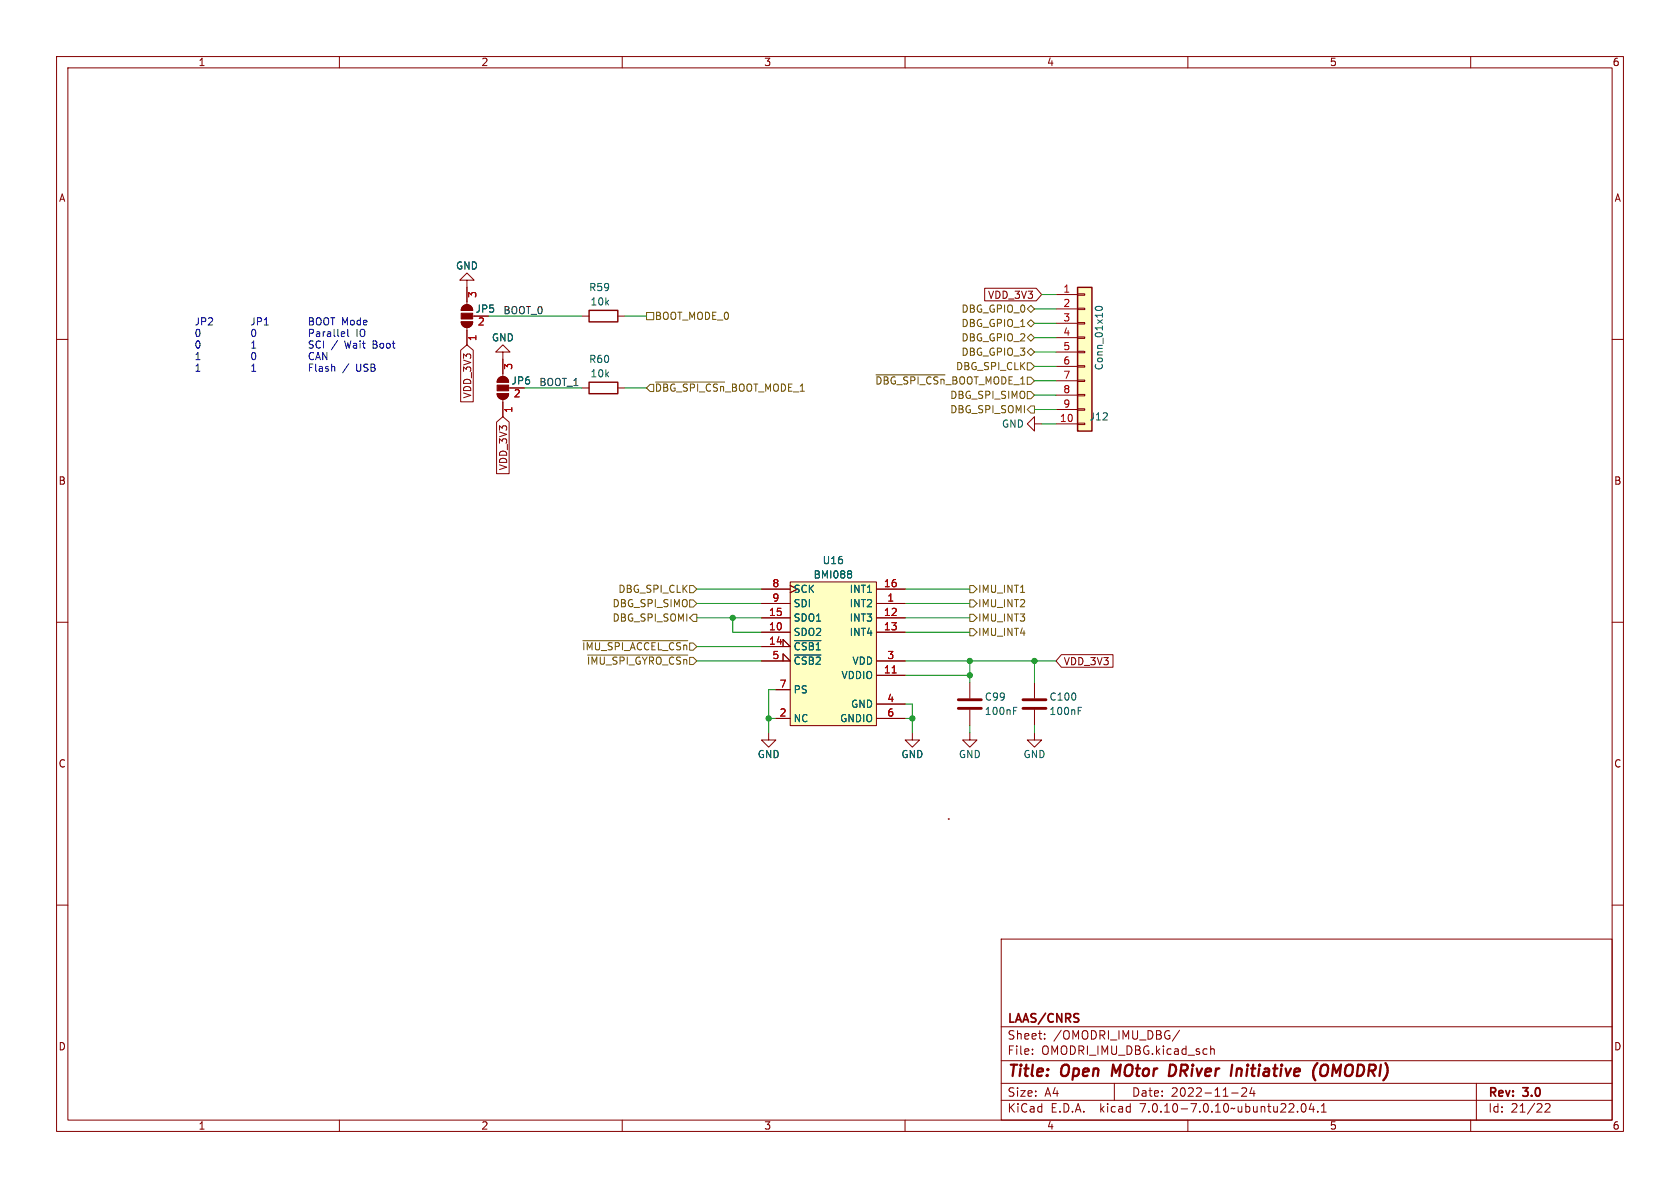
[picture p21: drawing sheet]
<svg xmlns="http://www.w3.org/2000/svg" width="297mm" height="210mm" viewBox="0 0 297 210" stroke-linecap="round" stroke-linejoin="round" font-family="sans-serif">
<defs><g id="words">
<g font-size="2.8" fill="#840000">
<text x="178" y="190.9">Title:</text>
<text x="187.7" y="190.9">Open</text>
<text x="197.4" y="190.9">MOtor</text>
<text x="208.3" y="190.9">DRiver</text>
<text x="220.1" y="190.9">Initiative</text>
<text x="235.3" y="190.9">(OMODRI)</text>
</g>
<g font-size="2.1" fill="#840000">
<text x="178" y="184">Sheet:</text>
<text x="178" y="181.2">LAAS/CNRS</text>
<text x="186.2" y="184">/OMODRI_IMU_DBG/</text>
<text x="178" y="186.7">File:</text>
<text x="184.1" y="186.7">OMODRI_IMU_DBG.kicad_sch</text>
<text x="178" y="196.9">KiCad</text>
<text x="178" y="194.1">Size:</text>
<text x="184.7" y="194.1">A4</text>
<text x="185.7" y="196.9">E.D.A.</text>
<text x="194.6" y="196.9">kicad</text>
<text x="200" y="194.1">Date:</text>
<text x="201.8" y="196.9">7.0.10-7.0.10~ubuntu22.04.1</text>
<text x="207" y="194.1">2022-11-24</text>
<text x="263" y="194.3">Rev:</text>
<text x="263" y="196.9">Id:</text>
<text x="267.1" y="196.9">21/22</text>
<text x="269.4" y="194.3">3.0</text>
</g>
<g font-size="1.8" fill="#840000">
<text x="35" y="11.9">1</text>
<text x="85" y="11.9">2</text>
<text x="135" y="11.9">3</text>
<text x="185" y="11.9">4</text>
<text x="235" y="11.9">5</text>
<text x="285" y="11.9">6</text>
<text x="10.3" y="35.9">A</text>
<text x="285.3" y="35.9">A</text>
<text x="174.6" y="53">VDD_3V3</text>
<text x="84" y="55.5">JP5</text>
<text x="83.5" y="70.5" transform="rotate(-90 83.5 70.5)">VDD_3V3</text>
<text x="90.3" y="68.2">JP6</text>
<text x="89.9" y="83.2" transform="rotate(-90 89.9 83.2)">VDD_3V3</text>
<text x="10.3" y="85.9">B</text>
<text x="285.3" y="85.9">B</text>
<text x="188" y="117.8">VDD_3V3</text>
<text x="10.3" y="135.9">C</text>
<text x="285.3" y="135.9">C</text>
<text x="10.3" y="185.9">D</text>
<text x="285.3" y="185.9">D</text>
<text x="35" y="199.9">1</text>
<text x="85" y="199.9">2</text>
<text x="135" y="199.9">3</text>
<text x="185" y="199.9">4</text>
<text x="235" y="199.9">5</text>
<text x="285" y="199.9">6</text>
</g>
<g font-size="1.8" fill="#006464">
<text x="80.5" y="47.9">GND</text>
<text x="104" y="51.7">R59</text>
<text x="104.3" y="54.2">10k</text>
<text x="86.9" y="60.6">GND</text>
<text x="104" y="64.4">R60</text>
<text x="195.2" y="65.6" transform="rotate(-90 195.2 65.6)">Conn_01x10</text>
<text x="104.3" y="66.9">10k</text>
<text x="177" y="75.8">GND</text>
<text x="192.5" y="74.5">J12</text>
<text x="145.3" y="99.9">U16</text>
<text x="140.2" y="105">SCK</text>
<text x="140.2" y="107.5">SDI</text>
<text x="143.7" y="102.5">BMI088</text>
<text x="150.1" y="107.5">INT2</text>
<text x="150.1" y="105">INT1</text>
<text x="140.2" y="112.6">SDO2</text>
<text x="140.2" y="110.1">SDO1</text>
<text x="150.1" y="110.1">INT3</text>
<text x="150.1" y="112.6">INT4</text>
<text x="140.2" y="115.2">~{CSB1}</text>
<text x="140.2" y="117.7">~{CSB2}</text>
<text x="150.6" y="117.7">VDD</text>
<text x="140.2" y="122.8">PS</text>
<text x="148.7" y="120.2">VDDIO</text>
<text x="150.4" y="125.3">GND</text>
<text x="174" y="124.1">C99</text>
<text x="185.4" y="124.1">C100</text>
<text x="140.2" y="127.9">NC</text>
<text x="148.4" y="127.9">GNDIO</text>
<text x="174" y="126.6">100nF</text>
<text x="185.4" y="126.6">100nF</text>
<text x="133.9" y="134.2">GND</text>
<text x="159.3" y="134.2">GND</text>
<text x="169.4" y="134.2">GND</text>
<text x="180.8" y="134.2">GND</text>
</g>
<g font-size="1.8" fill="#a90000">
<text x="84.5" y="52.8" transform="rotate(-90 84.5 52.8)">3</text>
<text x="187.9" y="51.8">1</text>
<text x="84.4" y="57.9">2</text>
<text x="187.9" y="54.4">2</text>
<text x="187.9" y="56.9">3</text>
<text x="187.9" y="59.4">4</text>
<text x="84.5" y="60.4" transform="rotate(-90 84.5 60.4)">1</text>
<text x="90.9" y="65.5" transform="rotate(-90 90.9 65.5)">3</text>
<text x="187.9" y="62">5</text>
<text x="187.9" y="64.5">6</text>
<text x="90.7" y="70.6">2</text>
<text x="187.9" y="67.1">7</text>
<text x="187.9" y="69.6">8</text>
<text x="90.9" y="73.1" transform="rotate(-90 90.9 73.1)">1</text>
<text x="187.3" y="74.7">10</text>
<text x="187.9" y="72.1">9</text>
<text x="136.5" y="103.9">8</text>
<text x="136.5" y="106.4">9</text>
<text x="156.2" y="103.9">16</text>
<text x="156.8" y="106.4">1</text>
<text x="135.8" y="111.5">10</text>
<text x="135.8" y="109">15</text>
<text x="156.2" y="109">12</text>
<text x="156.2" y="111.5">13</text>
<text x="135.8" y="114">14</text>
<text x="136.5" y="116.6">5</text>
<text x="156.2" y="119.1">11</text>
<text x="156.8" y="116.6">3</text>
<text x="137.7" y="121.7">7</text>
<text x="156.8" y="124.2">4</text>
<text x="137.7" y="126.7">2</text>
<text x="156.8" y="126.7">6</text>
</g>
<g font-size="1.8" fill="#0000c2">
<text x="34.3" y="57.6">JP2 JP1 BOOT</text>
<text x="34.3" y="59.7">0 0 Parallel</text>
<text x="60.4" y="57.6">Mode</text>
<text x="62.9" y="59.7">IO</text>
<text x="34.3" y="61.7">0 1 SCI</text>
<text x="34.3" y="63.7">1 0 CAN</text>
<text x="34.3" y="65.8">1 1 Flash</text>
<text x="58.6" y="61.7">/</text>
<text x="60.6" y="65.8">/</text>
<text x="61.1" y="61.7">Wait</text>
<text x="63.1" y="65.8">USB</text>
<text x="66.2" y="61.7">Boot</text>
</g>
<g font-size="1.8" fill="#0f0f0f">
<text x="88.9" y="55.6">BOOT_0</text>
<text x="95.2" y="68.3">BOOT_1</text>
</g>
<g font-size="1.8" fill="#725600">
<text x="115.7" y="56.7">BOOT_MODE_0</text>
<text x="169.9" y="58">DBG_GPIO_1</text>
<text x="169.9" y="55.5">DBG_GPIO_0</text>
<text x="168.9" y="65.6">DBG_SPI_CLK</text>
<text x="169.9" y="60.6">DBG_GPIO_2</text>
<text x="169.9" y="63.1">DBG_GPIO_3</text>
<text x="115.7" y="69.4">~{DBG_SPI_CSn}_BOOT_MODE_1</text>
<text x="154.6" y="68.2">~{DBG_SPI_CSn}_BOOT_MODE_1</text>
<text x="167.9" y="70.7">DBG_SPI_SIMO</text>
<text x="167.9" y="73.3">DBG_SPI_SOMI</text>
<text x="108.2" y="107.5">DBG_SPI_SIMO</text>
<text x="109.2" y="105">DBG_SPI_CLK</text>
<text x="172.8" y="105">IMU_INT1</text>
<text x="172.8" y="107.5">IMU_INT2</text>
<text x="108.2" y="110.1">DBG_SPI_SOMI</text>
<text x="172.8" y="112.6">IMU_INT4</text>
<text x="172.8" y="110.1">IMU_INT3</text>
<text x="102.8" y="115.2">~{IMU_SPI_ACCEL_CSn}</text>
<text x="103.7" y="117.7">~{IMU_SPI_GYRO_CSn}</text>
</g>
</g></defs>
<g fill="none" stroke="#840000" stroke-width=".18">
<path d="M10 10h277v190h-277zM12 12h273v186h-273zM60 10v2M110 10v2M160 10v2M210 10v2M260 10v2M10 60h2M81.5 56.9h2.1a1.02 1.02 0 0 1-1.1 1 1.02 1.02 0 0 1-1-1zM81.8 54.1a1.02 1.02 0 0 1 1.1-.2 1.02 1.02 0 0 1 .7 1h-2.1zM82.5 49.5h1.3l-1.3-1.2-1.2 1.2h1.2v4.3M82.5 57.9v3.1"/>
<path d="M102.9 55.9h1.2M109.2 55.9h1.3M174.1 51h9.1l.9 1.1-.9 1.1h-9.1zM186.7 52.1h3.8M186.7 54.6h3.8M186.7 57.2h3.8M186.7 59.7h3.8M190.5 59.6h1.3v.2h-1.3zM190.5 57h1.3v.3h-1.3zM190.5 54.5h1.3v.2h-1.3zM190.5 51.9h1.3v.3h-1.3zM285 60h2"/>
<path d="M81.4 61.9l1.1-.9 1.2 .9v9.1h-2.3zM87.8 74.6l1.1-.9 1.1 .9v9.1h-2.2zM87.9 69.6h2a1.02 1.02 0 0 1-1 1 1.02 1.02 0 0 1-1-1zM88.2 66.8a1.02 1.02 0 0 1 1.1-.2 1.02 1.02 0 0 1 .6 1h-2zM88.9 62.2h1.3l-1.3-1.2-1.3 1.2h1.3v4.3M88.9 70.6v3.1M102.9 68.6h1.2M109.2 68.6h1.3M182.9 74.9v-1.2l-1.3 1.2 1.3 1.3v-1.3h1.2M186.7 74.9h3.8M186.7 62.2h3.8M186.7 64.8h3.8"/>
<path d="M186.7 67.3h3.8M186.7 69.9h3.8M186.7 72.4h3.8M190.5 74.8h1.3v.3h-1.3zM190.5 72.3h1.3v.2h-1.3zM190.5 69.7h1.3v.3h-1.3zM190.5 67.2h1.3v.2h-1.3zM190.5 64.6h1.3v.3h-1.3zM190.5 62.1h1.3v.3h-1.3zM10 110h2M134.6 114.3h5.1l-1.3-1.3v1.3M134.6 116.8h5.1l-1.3-1.2v1.2"/>
<path d="M134.6 106.7h5.1M134.6 111.8h5.1M134.6 109.2h5.1M134.6 104.1h5.1M139.7 102.9h15.2v25.4h-15.2zM154.9 106.7h5.1M154.9 111.8h5.1M154.9 119.4h5.1M154.9 109.2h5.1M154.9 104.1h5.1M154.9 116.8h5.1M187.6 115.7h9.2v2.3h-9.2l-.9-1.2z"/>
<path d="M285 110h2M135.9 129.5v1.3h1.3l-1.3 1.3-1.3-1.3h1.3M137.2 127h2.5M137.2 121.9h2.5M154.9 127h5.1M154.9 124.5h5.1M161.3 129.5v1.3h1.3l-1.3 1.3-1.3-1.3h1.3M171.4 129.5v1.3h1.3l-1.3 1.3-1.2-1.3h1.2M171.4 120.7v2.7M171.4 125.5v2.8M182.9 129.5v1.3h1.2l-1.2 1.3-1.3-1.3h1.3M182.9 120.7v2.7"/>
<path d="M182.9 125.5v2.8M10 160h2M167.6 144.8h.1M285 160h2M177 166h108v32h-108zM60 198v2M110 198v2M160 198v2M177 194.5h108M177 191.5h108M177 187.5h108M177 181.5h108"/>
<path d="M182.5 186.3v.1M182.5 185.5v.1M184.7 183.6v.1M184.7 182.8v.1M197 191.5v3M208.5 182.1l-1.3 2M210 198v2M214 184.9v1.5M214 185.5l.2-.1 .4 .1 .1 .9M217.7 193.2h1.2M219.5 192.4l.6-.1 .2 .1 .1 .3-.9 1.1h.9M221.3 192.2l-.3 1.1h.9"/>
<path d="M221.7 192.8v1M229.4 196.5v.1M230.2 195.2l.2-.1a.81 .81 0 0 1 .6 .6 .81 .81 0 0 1-.3 .8l-.2 .1a.81 .81 0 0 1-.3-1.4zM231.8 195l-.3 1.1h.9M232.2 195.6v1M233 196.5v.1M233.6 196.6h.9M233.6 195.5l.4-.4v1.5M260 198v2M261 191.5v6.5M273.2 195.2l.5-.1 .3 .1v.3l-.9 1.1h.9"/>
</g>
<path d="M196.8 188.2l-.3 2M207.6 188.3l-.7-.1-.3 2h.5l.5-.3M218.7 188.9l-.2 1.3M219.3 188.9l-.6 .2M232.3 190.6l.2 .4M232.9 187.9l-.6 .9M234.6 188.3a.73 .73 0 0 0-1.1 .6l-.1 .6v.4l.2 .2a.71 .71 0 0 0 1-.2" fill="none" stroke="#840000" stroke-width=".4"/>
<g fill="#ffffc2" stroke="#ffffc2" stroke-width=".18">
<path d="M139.7 102.9h15.2v25.4h-15.2z"/>
<path d="M190.5 50.8h2.5v25.4h-2.5z"/>
</g>
<path d="M157.7 119h.7" fill="none" stroke="#a90000" stroke-width=".18"/>
<path d="M193.7 54.3a.68 .68 0 0 1 1.2 .3 .72 .72 0 0 1-1.3-.1zM140.4 113.3h4.7M140.4 115.8h4.7M150.3 100.9l.3 .3-.3 .3 .3 .2v.2l-.3 .3M179.2 125.6h.4M179.2 125h.6M190.6 125.6h.4M190.6 125h.6" fill="none" stroke="#006464" stroke-width=".18"/>
<path d="M169.4 125.2h4.1M169.4 123.7h4.1M180.8 125.2h4.1M180.8 123.7h4.1" fill="none" stroke="#840000" stroke-width=".51"/>
<path d="M104.1 54.9h5.1v2h-5.1zM190.5 50.8h2.5v25.4h-2.5zM104.1 67.6h5.1v2h-5.1z" fill="none" stroke="#840000" stroke-width=".25"/>
<g fill="#840000" stroke="#840000" stroke-width=".18">
<path d="M81.5 56.9h2.1a1.02 1.02 0 0 1-1.1 1 1.02 1.02 0 0 1-1-1z"/>
<path d="M81.5 55.4h2.1v1h-2.1z"/>
<path d="M81.8 54.1a1.02 1.02 0 0 1 1.1-.2 1.02 1.02 0 0 1 .7 1h-2.1z"/>
<path d="M87.9 69.6h2a1.02 1.02 0 0 1-1 1 1.02 1.02 0 0 1-1-1z"/>
<path d="M87.9 68.1h2v1h-2z"/>
<path d="M88.2 66.8a1.02 1.02 0 0 1 1.1-.2 1.02 1.02 0 0 1 .6 1h-2z"/>
</g>
<g fill="none" stroke="#725600" stroke-width=".18">
<path d="M114.3 55.2h1.3v1.3h-1.3zM181.6 59.7l.6-.6 .7 .6-.7 .6zM181.6 57.2l.6-.7 .7 .7-.7 .6zM182.2 54l.7 .6-.7 .6-.6-.6zM114.9 67.9h.7v1.3h-.7l-.6-.6zM115.9 67.5h12.2M154.9 66.3h12.2M181.6 69.2h.6l.7 .7-.7 .6h-.6zM181.6 62.2l.6-.6 .7 .6-.7 .7zM181.6 64.1h.6l.7 .7-.7 .6h-.6zM182.2 71.8h.7v1.2h-.7l-.6-.6zM103 113.3h18.6"/>
<path d="M103.9 115.8h17.7M121.9 106h.7l.6 .7-.6 .6h-.7zM121.9 103.5h.7l.6 .6-.6 .7h-.7zM122.6 108.6h.6v1.3h-.6l-.7-.7zM171.4 103.5h.7l.6 .6-.6 .7h-.7zM171.4 111.1h.7l.6 .7-.6 .6h-.7zM171.4 106h.7l.6 .7-.6 .6h-.7zM171.4 108.6h.7l.6 .6-.6 .7h-.7z"/>
</g>
<g fill="none" stroke="#0000c2" stroke-width=".18">
<path d="M44.8 58.2l-.2 .1M44.9 58.2a.72 .72 0 0 1-.1 1.3l-.2-.1M54.7 56.2h.4l.3 .2-.3 .4 .3 .1v.3l-.2 .2h-.5zM54.7 58.9l.6-.1 .1-.2v-.3l-.7-.1v1.3M54.7 56.8h.4M56 58.7h.5v.8M56.1 56.2h.1a.43 .43 0 0 1 .6 .4v.4a.42 .42 0 0 1-.5 .5 .42 .42 0 0 1-.4-.5v-.4zM56.5 58.9l-.4 .1-.2 .2 .2 .3 .4-.1M57.1 58.6v.9M57.3 56.4l.3-.2a.43 .43 0 0 1 .5 .4v.4a.42 .42 0 0 1-.4 .5 .42 .42 0 0 1-.4-.5zM57.5 58.6l-.4 .3M57.9 58.7h.5l.1 .8"/>
<path d="M58.5 56.2h.7M58.5 58.9l-.5 .1-.1 .2 .1 .3 .5-.1M58.8 56.2v1.2M59.1 58.2v1.1l.1 .2M59.7 58.2v1.1l.2 .2M60.3 59.1l.6-.2v-.2l-.4-.1-.2 .2 .1 .6h.5M61.5 58.2v1.1l.2 .2M44.5 61.5h.7M44.5 60.6l.4-.3v1.2M44.5 64.7l.4-.3v1.2M44.5 65.6h.7M44.6 62.4l.2-.1a.68 .68 0 0 1 .4 .6 .68 .68 0 0 1-.4 .7l-.2-.1-.1-.4z"/>
<path d="M54.7 65h.4M55.3 64.4h-.6v1.2M55.4 60.3h-.5l-.3 .2 .2 .3 .5 .3v.3l-.2 .1h-.5M55.4 62.4a.6 .6 0 0 0-.8 .5 .6 .6 0 0 0 .6 .7l.2-.1M55.8 63.6l.4-1.3 .4 1.3M55.8 64.4v1l.2 .2M55.9 63.2h.6M56.5 64.8h.4l.1 .8M56.6 60.4a.6 .6 0 0 0-.8 .4 .6 .6 0 0 0 .6 .7l.2-.1M57 65.1h-.4l-.2 .2 .2 .3h.4M57.2 60.3v1.2M57.8 62.3v1.3l-.7-1.3v1.3"/>
<path d="M58 64.8h-.3l-.1 .2v.1l.4 .2v.3h-.4M58.6 64.9l.2-.1h.3l.1 .8M58.6 64.4v1.2"/>
</g>
<g fill="none" stroke="#009600" stroke-width=".18">
<path d="M86.4 55.9h16.5M110.5 55.9h3.8M182.9 59.7h3.8M182.9 57.2h3.8M182.9 54.6h3.8M184.1 52.1h2.6M92.7 68.6h10.2M110.5 68.6h3.8M182.9 69.9h3.8M182.9 64.8h3.8M182.9 62.2h3.8M182.9 67.3h3.8"/>
<path d="M182.9 72.4h3.8M184.1 74.9h2.6M123.2 106.7h11.4M123.2 109.2h11.4M123.2 116.8h11.4M123.2 114.3h11.4M123.2 104.1h11.4M129.5 109.2v2.6h5.1M160 106.7h11.4M160 109.2h11.4M160 116.8h26.7M160 111.8h11.4"/>
<path d="M160 119.4h11.4M160 104.1h11.4M171.4 116.8v3.9M182.9 116.8v3.9M135.9 127h1.3M137.2 121.9h-1.3v7.6M160 124.5h1.3v5M160 127h1.3M171.4 128.3v1.2M182.9 128.3v1.2"/>
</g>
<g fill="#009600" stroke="#009600" stroke-width=".18">
<circle cx="161.3" cy="127" r=".46"/>
<circle cx="129.5" cy="109.2" r=".46"/>
<circle cx="135.9" cy="127" r=".46"/>
<circle cx="182.9" cy="116.8" r=".46"/>
<circle cx="171.4" cy="119.4" r=".46"/>
<circle cx="171.4" cy="116.8" r=".46"/>
</g>
<use href="#words"/>
</svg>
